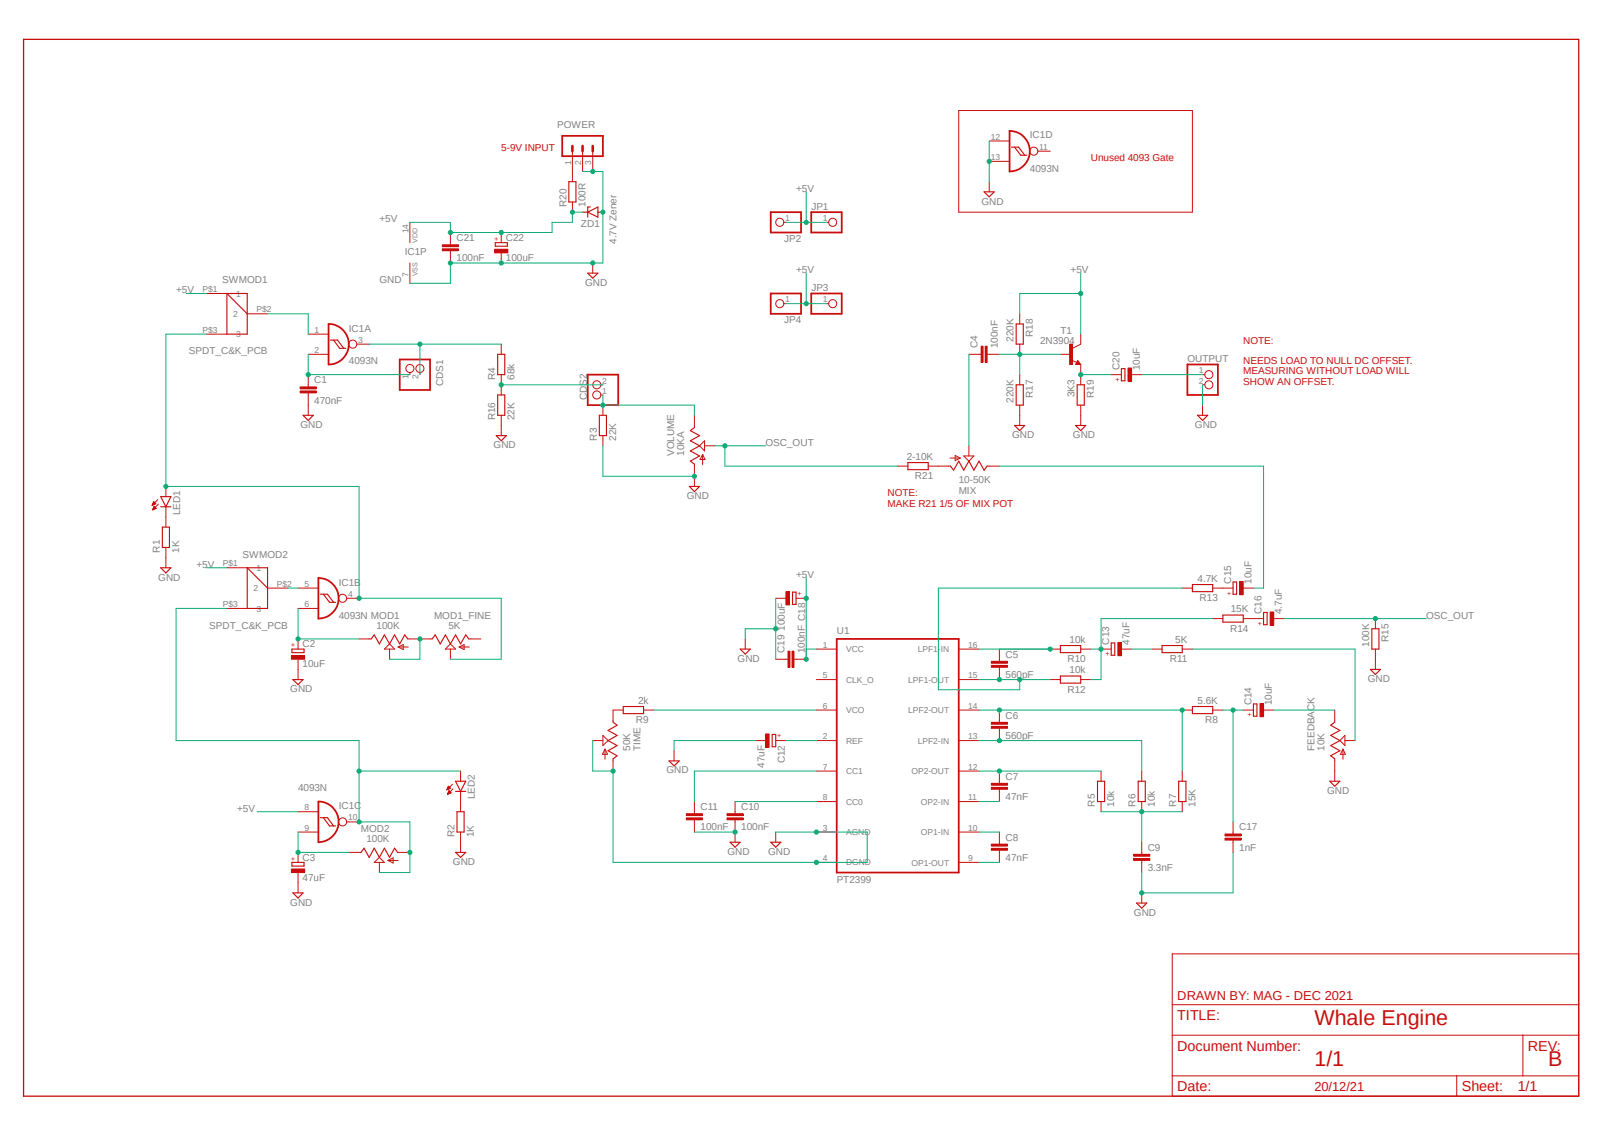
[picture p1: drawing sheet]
<svg xmlns="http://www.w3.org/2000/svg" width="420mm" height="297mm" viewBox="0 0 420 297" stroke-linecap="round" stroke-linejoin="round" font-family="sans-serif">
<defs><g id="words">
<g font-size="5.6" fill="#c90d0c">
<text x="344.8" y="268.9">Whale Engine</text>
<text x="344.8" y="279.6">1/1</text>
<text x="406.1" y="279.6">B</text>
</g>
<g font-size="3.8" fill="#c90d0c">
<text x="308.8" y="267.6">TITLE:</text>
<text x="308.8" y="275.6">Document Number:</text>
<text x="400.8" y="275.6">REV:</text>
<text x="308.8" y="286.3">Date:</text>
<text x="383.5" y="286.3">Sheet:</text>
<text x="398.1" y="286.3">1/1</text>
</g>
<g font-size="3.4" fill="#c90d0c">
<text x="308.8" y="262.3">DRAWN BY: MAG - DEC 2021</text>
<text x="344.8" y="286.3">20/12/21</text>
</g>
<g font-size="2.6" fill="#808080">
<text x="146.2" y="33.5">POWER</text>
<text x="270.2" y="36.3">IC1D</text>
<text x="270.2" y="45">4093N</text>
<text x="208.8" y="50.3">+5V</text>
<text x="257.5" y="53.7">GND</text>
<text x="99.5" y="58.3">+5V</text>
<text x="148.6" y="54.3" transform="rotate(-90 148.6 54.3)">R20</text>
<text x="152.4" y="59.5">ZD1</text>
<text x="153.6" y="54.3" transform="rotate(-90 153.6 54.3)">100R</text>
<text x="212.8" y="55">JP1</text>
<text x="119.8" y="63.2">C21</text>
<text x="132.7" y="63.2">C22</text>
<text x="161.8" y="64" transform="rotate(-90 161.8 64)">4.7V Zener</text>
<text x="205.7" y="63.5">JP2</text>
<text x="106.2" y="67">IC1P</text>
<text x="119.8" y="68.6">100nF</text>
<text x="132.7" y="68.5">100uF</text>
<text x="208.8" y="71.7">+5V</text>
<text x="280.8" y="71.7">+5V</text>
<text x="46.2" y="77">+5V</text>
<text x="58.3" y="74.3">SWMOD1</text>
<text x="99.5" y="74.3">GND</text>
<text x="153.5" y="75">GND</text>
<text x="212.8" y="76.3">JP3</text>
<text x="91.5" y="87">IC1A</text>
<text x="205.7" y="84.8">JP4</text>
<text x="265.9" y="89.7" transform="rotate(-90 265.9 89.7)">220K</text>
<text x="270.9" y="88.4" transform="rotate(-90 270.9 88.4)">R18</text>
<text x="278.2" y="87.7">T1</text>
<text x="49.6" y="93">SPDT_C&amp;K_PCB</text>
<text x="91.5" y="95.6">4093N</text>
<text x="256.4" y="91.4" transform="rotate(-90 256.4 91.4)">C4</text>
<text x="261.7" y="91.4" transform="rotate(-90 261.7 91.4)">100nF</text>
<text x="272.8" y="90.3">2N3904</text>
<text x="311.5" y="95">OUTPUT</text>
<text x="82.4" y="100.6">C1</text>
<text x="116.3" y="101.3" transform="rotate(-90 116.3 101.3)">CDS1</text>
<text x="129.9" y="99.7" transform="rotate(-90 129.9 99.7)">R4</text>
<text x="135" y="99.7" transform="rotate(-90 135 99.7)">68k</text>
<text x="293.7" y="97.1" transform="rotate(-90 293.7 97.1)">C20</text>
<text x="299" y="97.1" transform="rotate(-90 299 97.1)">10uF</text>
<text x="82.4" y="105.9">470nF</text>
<text x="153.9" y="105" transform="rotate(-90 153.9 105)">CDS2</text>
<text x="265.9" y="105.7" transform="rotate(-90 265.9 105.7)">220K</text>
<text x="270.9" y="104.4" transform="rotate(-90 270.9 104.4)">R17</text>
<text x="281.9" y="104.3" transform="rotate(-90 281.9 104.3)">3K3</text>
<text x="286.9" y="104.4" transform="rotate(-90 286.9 104.4)">R19</text>
<text x="78.8" y="112.3">GND</text>
<text x="129.9" y="110.3" transform="rotate(-90 129.9 110.3)">R16</text>
<text x="135" y="110.3" transform="rotate(-90 135 110.3)">22K</text>
<text x="313.5" y="112.3">GND</text>
<text x="129.5" y="117.6">GND</text>
<text x="156.6" y="115.7" transform="rotate(-90 156.6 115.7)">R3</text>
<text x="161.6" y="115.7" transform="rotate(-90 161.6 115.7)">22K</text>
<text x="176.8" y="119.6" transform="rotate(-90 176.8 119.6)">VOLUME</text>
<text x="179.5" y="119.6" transform="rotate(-90 179.5 119.6)">10KA</text>
<text x="200.8" y="117">OSC_OUT</text>
<text x="265.5" y="115">GND</text>
<text x="281.5" y="115">GND</text>
<text x="237.9" y="120.7">2-10K</text>
<text x="240" y="125.7">R21</text>
<text x="180.2" y="131">GND</text>
<text x="251.5" y="126.8">10-50K</text>
<text x="251.5" y="129.5">MIX</text>
<text x="47.2" y="135.1" transform="rotate(-90 47.2 135.1)">LED1</text>
<text x="42" y="145" transform="rotate(-90 42 145)">R1</text>
<text x="47" y="145" transform="rotate(-90 47 145)">1K</text>
<text x="51.5" y="149">+5V</text>
<text x="63.6" y="146.3">SWMOD2</text>
<text x="41.5" y="152.3">GND</text>
<text x="88.9" y="153.6">IC1B</text>
<text x="208.8" y="151.6">+5V</text>
<text x="314.2" y="152.7">4.7K</text>
<text x="323" y="153.1" transform="rotate(-90 323 153.1)">C15</text>
<text x="328.3" y="153.1" transform="rotate(-90 328.3 153.1)">10uF</text>
<text x="314.7" y="157.7">R13</text>
<text x="322.9" y="160.7">15K</text>
<text x="331" y="161.1" transform="rotate(-90 331 161.1)">C16</text>
<text x="336.3" y="161.1" transform="rotate(-90 336.3 161.1)">4.7uF</text>
<text x="54.9" y="165">SPDT_C&amp;K_PCB</text>
<text x="88.9" y="162.3">4093N MOD1</text>
<text x="98.8" y="165">100K</text>
<text x="113.9" y="162.3">MOD1_FINE</text>
<text x="117.6" y="165">5K</text>
<text x="205.9" y="165.5" transform="rotate(-90 205.9 165.5)">100uF</text>
<text x="219.5" y="166.3">U1</text>
<text x="322.7" y="165.7">R14</text>
<text x="374.1" y="162.3">OSC_OUT</text>
<text x="79.4" y="169.8">C2</text>
<text x="193.5" y="173.6">GND</text>
<text x="205.8" y="171.4" transform="rotate(-90 205.8 171.4)">C19</text>
<text x="211.1" y="171.4" transform="rotate(-90 211.1 171.4)">100nF C18</text>
<text x="263.8" y="172.5">C5</text>
<text x="280" y="173.7">R10</text>
<text x="280.6" y="168.7">10k</text>
<text x="291" y="169.1" transform="rotate(-90 291 169.1)">C13</text>
<text x="296.3" y="169.1" transform="rotate(-90 296.3 169.1)">47uF</text>
<text x="306.9" y="173.7">R11</text>
<text x="308.3" y="168.7">5K</text>
<text x="359.2" y="169.7" transform="rotate(-90 359.2 169.7)">100K</text>
<text x="364.2" y="168.4" transform="rotate(-90 364.2 168.4)">R15</text>
<text x="79.4" y="175.1">10uF</text>
<text x="263.8" y="177.9">560pF</text>
<text x="280.6" y="176.7">10k</text>
<text x="358.8" y="179">GND</text>
<text x="76.2" y="181.6">GND</text>
<text x="167.4" y="184.7">2k</text>
<text x="280" y="181.7">R12</text>
<text x="314.2" y="184.7">5.6K</text>
<text x="328.3" y="185.1" transform="rotate(-90 328.3 185.1)">C14</text>
<text x="333.6" y="185.1" transform="rotate(-90 333.6 185.1)">10uF</text>
<text x="166.8" y="189.7">R9</text>
<text x="263.8" y="188.6">C6</text>
<text x="316.1" y="189.7">R8</text>
<text x="165.4" y="197" transform="rotate(-90 165.4 197)">50K</text>
<text x="168" y="197" transform="rotate(-90 168 197)">TIME</text>
<text x="263.8" y="193.9">560pF</text>
<text x="344.8" y="197" transform="rotate(-90 344.8 197)">FEEDBACK</text>
<text x="347.5" y="197" transform="rotate(-90 347.5 197)">10K</text>
<text x="174.8" y="202.9">GND</text>
<text x="200.5" y="201.4" transform="rotate(-90 200.5 201.4)">47uF</text>
<text x="205.9" y="200.3" transform="rotate(-90 205.9 200.3)">C12</text>
<text x="78.2" y="207.6">4093N</text>
<text x="124.6" y="209.8" transform="rotate(-90 124.6 209.8)">LED2</text>
<text x="263.8" y="209.9">47nF</text>
<text x="263.8" y="204.6">C7</text>
<text x="348.1" y="208.3">GND</text>
<text x="62.2" y="213">+5V</text>
<text x="88.9" y="212.3">IC1C</text>
<text x="183.8" y="212.6">C11</text>
<text x="194.4" y="212.6">C10</text>
<text x="287.2" y="211.6" transform="rotate(-90 287.2 211.6)">R5</text>
<text x="292.3" y="211.6" transform="rotate(-90 292.3 211.6)">10k</text>
<text x="297.9" y="211.6" transform="rotate(-90 297.9 211.6)">R6</text>
<text x="302.9" y="211.6" transform="rotate(-90 302.9 211.6)">10k</text>
<text x="308.6" y="211.6" transform="rotate(-90 308.6 211.6)">R7</text>
<text x="313.6" y="211.6" transform="rotate(-90 313.6 211.6)">15K</text>
<text x="94.7" y="218.3">MOD2</text>
<text x="96.1" y="221">100K</text>
<text x="119.3" y="219.6" transform="rotate(-90 119.3 219.6)">R2</text>
<text x="124.3" y="219.6" transform="rotate(-90 124.3 219.6)">1K</text>
<text x="183.8" y="217.9">100nF</text>
<text x="194.4" y="217.9">100nF</text>
<text x="263.8" y="220.6">C8</text>
<text x="325.1" y="217.9">C17</text>
<text x="79.4" y="225.8">C3</text>
<text x="118.8" y="226.9">GND</text>
<text x="190.8" y="224.3">GND</text>
<text x="201.5" y="224.3">GND</text>
<text x="263.8" y="225.9">47nF</text>
<text x="301.1" y="223.2">C9</text>
<text x="325.1" y="223.2">1nF</text>
<text x="79.4" y="231.1">47uF</text>
<text x="219.5" y="231.6">PT2399</text>
<text x="301.1" y="228.6">3.3nF</text>
<text x="76.2" y="237.6">GND</text>
<text x="297.5" y="240.3">GND</text>
</g>
<g font-size="2.6" fill="#c90d0c">
<text x="131.5" y="39.7">5-9V INPUT</text>
<text x="286.2" y="42.3">Unused 4093 Gate</text>
<text x="326.1" y="90.3">NOTE:</text>
<text x="326.1" y="95.4">NEEDS LOAD TO NULL DC OFFSET.</text>
<text x="326.1" y="98.2">MEASURING WITHOUT LOAD WILL</text>
<text x="326.1" y="101">SHOW AN OFFSET.</text>
<text x="232.8" y="130.2">NOTE:</text>
<text x="232.8" y="133">MAKE R21 1/5 OF MIX POT</text>
</g>
<g font-size="2.2" fill="#808080">
<text x="259.9" y="36.6">12</text>
<text x="259.9" y="42">13</text>
<text x="272.6" y="39.3">11</text>
<text x="149.8" y="43.3" transform="rotate(-90 149.8 43.3)">1</text>
<text x="152.4" y="43.3" transform="rotate(-90 152.4 43.3)">2</text>
<text x="155.1" y="43.3" transform="rotate(-90 155.1 43.3)">3</text>
<text x="206" y="58">1</text>
<text x="215.8" y="58">1</text>
<text x="107.1" y="61.2" transform="rotate(-90 107.1 61.2)">14</text>
<text x="53.1" y="76.6">P$1</text>
<text x="62" y="77.8">1</text>
<text x="107.1" y="72.7" transform="rotate(-90 107.1 72.7)">7</text>
<text x="61.2" y="83.1">2</text>
<text x="67.3" y="82">P$2</text>
<text x="206" y="79.3">1</text>
<text x="215.8" y="79.3">1</text>
<text x="53.1" y="87.3">P$3</text>
<text x="62" y="88.5">3</text>
<text x="82.5" y="87.3">1</text>
<text x="94" y="90">3</text>
<text x="82.5" y="92.6">2</text>
<text x="107.1" y="99.3" transform="rotate(-90 107.1 99.3)">1</text>
<text x="109.8" y="99.3" transform="rotate(-90 109.8 99.3)">2</text>
<text x="157.9" y="100.6">2</text>
<text x="314.5" y="98">1</text>
<text x="314.5" y="100.6">2</text>
<text x="157.9" y="103.3">1</text>
<text x="58.5" y="148.6">P$1</text>
<text x="67.3" y="149.8">1</text>
<text x="66.5" y="155.1">2</text>
<text x="72.6" y="153.9">P$2</text>
<text x="79.8" y="153.9">5</text>
<text x="58.5" y="159.3">P$3</text>
<text x="67.3" y="160.4">3</text>
<text x="79.8" y="159.3">6</text>
<text x="91.3" y="156.6">4</text>
<text x="215.8" y="169.9">1</text>
<text x="222" y="171.1">VCC</text>
<text x="240.7" y="171.1">LPF1-IN</text>
<text x="254" y="169.9">16</text>
<text x="215.8" y="177.9">5</text>
<text x="222" y="179.1">CLK_O</text>
<text x="238.3" y="179.1">LPF1-OUT</text>
<text x="254" y="177.9">15</text>
<text x="215.8" y="185.9">6</text>
<text x="254" y="185.9">14</text>
<text x="222" y="187.1">VCO</text>
<text x="238.3" y="187.1">LPF2-OUT</text>
<text x="215.8" y="193.9">2</text>
<text x="222" y="195.1">REF</text>
<text x="240.7" y="195.1">LPF2-IN</text>
<text x="254" y="193.9">13</text>
<text x="215.8" y="201.9">7</text>
<text x="222" y="203.1">CC1</text>
<text x="239.1" y="203.1">OP2-OUT</text>
<text x="254" y="201.9">12</text>
<text x="215.8" y="209.9">8</text>
<text x="254" y="209.9">11</text>
<text x="79.8" y="212.6">8</text>
<text x="91.3" y="215.3">10</text>
<text x="222" y="211.1">CC0</text>
<text x="241.6" y="211.1">OP2-IN</text>
<text x="79.8" y="217.9">9</text>
<text x="215.8" y="217.9">3</text>
<text x="222" y="219.1">AGND</text>
<text x="241.6" y="219.1">OP1-IN</text>
<text x="254" y="217.9">10</text>
<text x="215.8" y="225.9">4</text>
<text x="222" y="227.1">DGND</text>
<text x="239.1" y="227.1">OP1-OUT</text>
<text x="254" y="225.9">9</text>
</g>
<g font-size="1.9" fill="#808080">
<text x="109.5" y="63.7" transform="rotate(-90 109.5 63.7)">VDD</text>
<text x="109.5" y="72.5" transform="rotate(-90 109.5 72.5)">VSS</text>
</g>
<g font-size="1.9" fill="#c90d0c">
<text x="130.9" y="63.2" transform="rotate(-90 130.9 63.2)">+</text>
<text x="292.6" y="100.2">+</text>
<text x="209.2" y="156.4">+</text>
<text x="321.9" y="156.2">+</text>
<text x="329.9" y="164.2">+</text>
<text x="77.6" y="169.9" transform="rotate(-90 77.6 169.9)">+</text>
<text x="290" y="172.2">+</text>
<text x="327.3" y="188.2">+</text>
<text x="203.9" y="193.7">+</text>
<text x="77.6" y="225.8" transform="rotate(-90 77.6 225.8)">+</text>
</g>
</g></defs>
<path d="M5.6 10l408.9 278.2M414.5 10l-408.9 278.2" fill="none" stroke="#fff" stroke-width=".26"/>
<g fill="none" stroke="#c90d0c" stroke-width=".26">
<path d="M251.5 29h61.3v26.7h-61.3zM54.2 77h5.3M54.2 87.7h5.3M64.9 82.3h5.3M80.9 87.7h5.3M80.9 93h5.3M93.6 90.3h3.3M80.9 101v.5M80.9 103.1v.5M59.5 159.6h5.4M59.5 149h5.4M70.2 154.3h5.3"/>
<path d="M78.2 154.3h5.3M78.2 159.6h5.3M90.9 157h3.3M78.2 213h5.3M78.2 218.3h5.3M90.9 215.6h3.3"/>
<circle cx="92.5" cy="90.3" r="1.06"/>
<circle cx="89.9" cy="157" r="1.06"/>
<circle cx="89.9" cy="215.6" r="1.06"/>
</g>
<path d="M86.2 85a5.3 5.3 0 0 1 5.3 5.3 5.3 5.3 0 0 1-5.3 5.3zM83.5 151.6a5.3 5.3 0 0 1 5.3 5.4 5.3 5.3 0 0 1-5.3 5.3zM83.5 210.3a5.3 5.3 0 0 1 5.3 5.3 5.3 5.3 0 0 1-5.3 5.4z" fill="none" stroke="#c90d0c" stroke-width=".47"/>
<path d="M59.5 77h5.4v10.7h-5.4zM59.5 77l5.4 5.3M86.7 89.2h1.9l1.6 2.2M87.5 89.2l1.6 2.2h1.6M64.9 149h5.3v10.6h-5.3zM64.9 149l5.3 5.3M84 155.9h1.9l1.6 2.1M84.8 155.9l1.6 2.1h1.7M84 214.5h1.9l1.6 2.2M84.8 214.5l1.6 2.2h1.7" fill="none" stroke="#c90d0c" stroke-width=".3"/>
<path d="M78.7 101.5h4.3v.5h-4.3z" fill-rule="evenodd" fill="#c90d0c"/>
<path d="M78.7 101.5h4.3v.5h-4.3z" fill="none" stroke="#c90d0c" stroke-width=".26"/>
<path d="M78.7 102.6h4.3v.5h-4.3z" fill-rule="evenodd" fill="#c90d0c"/>
<g fill="none" stroke="#c90d0c" stroke-width=".26">
<path d="M80.9 98.3v2.7M107.5 97.7v.6M110.2 97.7v.6M78.7 102.6h4.3v.5h-4.3zM80.9 103.6v5.4"/>
<circle cx="107.5" cy="96.7" r="1.06"/>
<circle cx="110.1" cy="96.7" r="1.06"/>
</g>
<path d="M79.5 109h2.7l-1.3 1.3zM76.6 170.3h3.2v.9h-3.2z" fill="none" stroke="#c90d0c" stroke-width=".3"/>
<path d="M104.9 94.3h7.9v8h-7.9z" fill="none" stroke="#c90d0c" stroke-width=".47"/>
<path d="M76.5 172h3.4v1h-3.4z" fill-rule="evenodd" fill="#c90d0c"/>
<g fill="none" stroke="#c90d0c" stroke-width=".26">
<path d="M76.5 172h3.4v1h-3.4zM78.2 167.6v2.7M78.2 173v5.3M94.2 167.6h3.2M100.8 170.3l1.4-1.3 1.3 1.3zM102.2 170.3v2.7M104.4 169.8h2.7M104.4 169.8l1.4-.7v1.3zM107 167.6h6.4M118.2 169l1.3 1.3h-2.7zM118.2 170.3v2.7M120.4 169.8h2.7"/>
<path d="M120.4 169.8l1.4-.7v1.3zM123 167.6h3.2"/>
</g>
<path d="M76.8 178.3h2.7l-1.3 1.3zM97.4 167.6l.8-1 1.3 2.4 1.3-2.4 1.4 2.4 1.3-2.4 1.4 2.4 1.3-2.4 .8 1M113.4 167.6l.8-1 1.3 2.4 1.3-2.4 1.4 2.4 1.3-2.4 1.3 2.4 1.4-2.4 .8 1M76.6 226.3h3.2v.9h-3.2z" fill="none" stroke="#c90d0c" stroke-width=".3"/>
<path d="M76.5 228h3.4v.9h-3.4z" fill-rule="evenodd" fill="#c90d0c"/>
<g fill="none" stroke="#c90d0c" stroke-width=".26">
<path d="M150.2 39.7v5.3M152.8 39.7v5.3M155.5 39.7v5.3M155.5 69v2.7M131.5 111.6v2.7M157.6 103.6h.6M157.6 101h.6M158.2 106.3v2.7M158.2 114.3v2.7M182.2 109v3.2M183.5 117l1.3-1.3v2.6zM184.3 119.3v2.6"/>
<path d="M184.3 119.3l.7 1.3h-1.4zM184.8 117h2.7M39.9 132.5h.1M40 132.5h.2M40 132.4h.4M40 132.3h.6M40.1 132.2h.8M40.1 133.7h.1M40.1 133.6h.3M40.1 132.1h.7M40.1 133.5h.5M40.2 132h.4"/>
<path d="M40.2 133.4h.7M40.2 131.9h.4M40.2 133.3h.7M40.3 131.8h.2M40.3 133.2h.6M40.3 131.7l-.4 .9M40.3 131.7l.6 .5M40.3 131.7h.1M40.3 133.1h.4M40.3 133.1h.3M40.4 133h.2M40.4 132.8l-.4 1"/>
<path d="M40.4 132.8l.6 .6-1 .4M40.4 132.8h.1M40.9 132.2l-1 .4M41.4 131.1l-1.5 1.5M41.5 132.3l-1.5 1.5M43.5 127.6v2.7M43.5 133v5.3M182.2 121.8v5.8M43.5 143.6v5.4M214.2 170.3h5.3M214.2 178.3h5.3M251.5 170.3h5.3"/>
<path d="M251.5 178.3h5.3M262.2 173v.5M262.2 175.1v.5M214.2 194.3h5.3M214.2 186.3h5.3M251.5 194.3h5.3M251.5 186.3h5.3M117.3 207.1h.1M117.3 207.1h.4M117.3 207h.6M117.4 206.8h.7M117.4 208.4h.1"/>
<path d="M117.4 208.3h.3M117.5 206.7h.5M117.5 208.2h.4M117.5 206.5h.4M117.5 208.1h.6M117.6 206.5h.2M117.6 208h.7M117.6 206.4h.1M117.6 207.9h.6M117.6 206.3l.6 .5-1 .4zM117.6 207.8h.5M117.7 207.7h.3"/>
<path d="M117.7 207.6h.2M117.8 207.5l-.4 .9M117.8 207.5l.5 .5M117.8 207.5h.1M118.3 208l-.9 .4M118.7 205.8l-1.5 1.4M118.8 207l-1.4 1.4M120.8 202.3v2.7M120.8 207.6v5.4M120.8 218.3v5.3M214.2 218.3h5.3M214.2 202.3h5.3"/>
<path d="M214.2 210.3h5.3M251.5 218.3h5.3M251.5 202.3h5.3M251.5 210.3h5.3M76.5 228h3.4v.9h-3.4zM78.2 223.6v2.7M78.2 228.9v5.4M91.5 223.6h3.2M98.2 226.3l1.3-1.3 1.3 1.3zM99.5 226.3v2.6M101.8 225.8h2.6M101.8 225.8l1.3-.7v1.3z"/>
<path d="M104.3 223.6h3.2M214.2 226.3h5.3M251.5 226.3h5.3"/>
<circle cx="156.5" cy="101" r="1.06"/>
<circle cx="156.5" cy="103.6" r="1.06"/>
</g>
<g fill="none" stroke="#c90d0c" stroke-width=".3">
<path d="M154.2 71.7h2.6l-1.3 1.3zM130.2 114.3h2.6l-1.3 1.4zM157.2 109h1.9v5.3h-1.9zM182.2 112.2l-1.1 .8 2.4 1.3-2.4 1.4 2.4 1.3-2.4 1.3 2.4 1.3-2.4 1.4 1.1 .8M42.2 130.3h2.6l-1.3 2.7zM42.2 133h2.6M42.6 138.3h1.8v5.3h-1.8zM180.8 127.6h2.7l-1.3 1.4zM42.2 149h2.6l-1.3 1.3zM119.5 205h2.7l-1.4 2.6zM119.5 207.6h2.7M119.9 213h1.9v5.3h-1.9z"/>
<path d="M76.8 234.3h2.7l-1.3 1.3zM94.7 223.6l.8-1.1 1.4 2.5 1.3-2.5 1.3 2.5 1.3-2.5 1.4 2.5 1.3-2.5 .8 1.1M119.5 223.6h2.7l-1.4 1.4z"/>
</g>
<path d="M147.5 35.6h10.7v5.4h-10.7zM154.2 98.3h8v8h-8zM219.5 167.6h32v61.3h-32z" fill="none" stroke="#c90d0c" stroke-width=".47"/>
<path d="M150.2 38.3v1.4M152.8 38.3v1.4M155.5 38.3v1.4" fill="none" stroke="#c90d0c" stroke-width=".68"/>
<path d="M260.1 173.5h4.2v.5h-4.2z" fill-rule="evenodd" fill="#c90d0c"/>
<path d="M260.1 173.5h4.2v.5h-4.2z" fill="none" stroke="#c90d0c" stroke-width=".26"/>
<path d="M260.1 174.6h4.2v.5h-4.2z" fill-rule="evenodd" fill="#c90d0c"/>
<path d="M260.1 174.6h4.2v.5h-4.2zM262.2 170.3v2.7M262.2 175.6v2.7M262.2 189v.5M262.2 191.1v.5" fill="none" stroke="#c90d0c" stroke-width=".26"/>
<path d="M260.1 189.5h4.2v.5h-4.2z" fill-rule="evenodd" fill="#c90d0c"/>
<path d="M260.1 189.5h4.2v.5h-4.2z" fill="none" stroke="#c90d0c" stroke-width=".26"/>
<path d="M260.1 190.6h4.2v.5h-4.2z" fill-rule="evenodd" fill="#c90d0c"/>
<path d="M260.1 190.6h4.2v.5h-4.2zM262.2 186.3v2.7M262.2 191.6v2.7M262.2 205v.5M262.2 207.1v.5" fill="none" stroke="#c90d0c" stroke-width=".26"/>
<path d="M260.1 205.5h4.2v.5h-4.2z" fill-rule="evenodd" fill="#c90d0c"/>
<path d="M260.1 205.5h4.2v.5h-4.2z" fill="none" stroke="#c90d0c" stroke-width=".26"/>
<path d="M260.1 206.6h4.2v.5h-4.2z" fill-rule="evenodd" fill="#c90d0c"/>
<path d="M260.1 206.6h4.2v.5h-4.2zM262.2 202.3v2.7M262.2 207.6v2.7M262.2 221v.5M262.2 223.1v.5" fill="none" stroke="#c90d0c" stroke-width=".26"/>
<path d="M260.1 221.5h4.2v.5h-4.2z" fill-rule="evenodd" fill="#c90d0c"/>
<path d="M260.1 221.5h4.2v.5h-4.2z" fill="none" stroke="#c90d0c" stroke-width=".26"/>
<path d="M260.1 222.6h4.2v.5h-4.2z" fill-rule="evenodd" fill="#c90d0c"/>
<path d="M262.2 218.3v2.7M260.1 222.6h4.2v.5h-4.2zM262.2 223.6v2.7M299.5 223.6v.6M299.5 225.8v.5" fill="none" stroke="#c90d0c" stroke-width=".26"/>
<path d="M297.4 224.2h4.2v.5h-4.2z" fill-rule="evenodd" fill="#c90d0c"/>
<path d="M297.4 224.2h4.2v.5h-4.2z" fill="none" stroke="#c90d0c" stroke-width=".26"/>
<path d="M297.4 225.3h4.2v.5h-4.2z" fill-rule="evenodd" fill="#c90d0c"/>
<g fill="none" stroke="#c90d0c" stroke-width=".26">
<path d="M310.1 186.3h2.7M318.1 186.3h2.7M192.8 213v.5M192.8 215.1v.5M288.8 202.3v2.7M288.8 210.3v2.7M299.5 202.3v2.7M299.5 210.3v2.7M310.1 202.3v2.7M310.1 210.3v2.7M297.4 225.3h4.2v.5h-4.2zM299.5 221v2.6"/>
<path d="M299.5 226.3v2.6"/>
</g>
<path d="M312.8 185.4h5.3v1.8h-5.3zM287.9 205h1.9v5.3h-1.9zM298.6 205h1.8v5.3h-1.8zM309.2 205h1.9v5.3h-1.9z" fill="none" stroke="#c90d0c" stroke-width=".3"/>
<path d="M190.7 213.5h4.2v.5h-4.2z" fill-rule="evenodd" fill="#c90d0c"/>
<path d="M190.7 213.5h4.2v.5h-4.2z" fill="none" stroke="#c90d0c" stroke-width=".26"/>
<path d="M190.7 214.6h4.2v.5h-4.2z" fill-rule="evenodd" fill="#c90d0c"/>
<path d="M182.2 213v.5M182.2 215.1v.5M190.7 214.6h4.2v.5h-4.2zM192.8 210.3v2.7M192.8 215.6v5.4" fill="none" stroke="#c90d0c" stroke-width=".26"/>
<path d="M191.5 221h2.7l-1.4 1.3z" fill="none" stroke="#c90d0c" stroke-width=".3"/>
<path d="M180 213.5h4.3v.5h-4.3z" fill-rule="evenodd" fill="#c90d0c"/>
<path d="M180 213.5h4.3v.5h-4.3z" fill="none" stroke="#c90d0c" stroke-width=".26"/>
<path d="M180 214.6h4.3v.5h-4.3z" fill-rule="evenodd" fill="#c90d0c"/>
<path d="M155.5 194.3h2.7M158.2 193l1.3 1.3-1.3 1.3zM158.7 196.6v2.6M158.7 196.6l.7 1.3h-1.4zM160.8 199.1v3.2M163.5 186.3h-2.7v3.2M168.8 186.3h2.7M180 214.6h4.3v.5h-4.3zM182.2 210.3v2.7M182.2 215.6v2.7" fill="none" stroke="#c90d0c" stroke-width=".26"/>
<path d="M160.8 189.5l1.1 .8-2.4 1.3 2.4 1.4-2.4 1.3 2.4 1.3-2.4 1.4 2.4 1.3-1.1 .8M163.5 185.4h5.3v1.8h-5.3zM202.6 192.7h.9v3.2h-.9z" fill="none" stroke="#c90d0c" stroke-width=".3"/>
<path d="M200.8 192.6h1v3.4h-1z" fill-rule="evenodd" fill="#c90d0c"/>
<path d="M275.5 170.3h2.7M283.5 170.3h2.7M176.8 197v2.6M198.2 194.3h2.6M200.8 192.6h1v3.4h-1zM203.5 194.3h2.7M203.5 218.3v2.7" fill="none" stroke="#c90d0c" stroke-width=".26"/>
<path d="M278.2 169.4h5.3v1.8h-5.3zM291.5 168.7h.9v3.2h-.9zM175.5 199.6h2.7l-1.4 1.4zM202.2 221h2.7l-1.4 1.3z" fill="none" stroke="#c90d0c" stroke-width=".3"/>
<path d="M293.2 168.6h1v3.4h-1z" fill-rule="evenodd" fill="#c90d0c"/>
<path d="M288.8 170.3h2.7M293.2 168.6h1v3.4h-1zM294.2 170.3h2.6M302.2 170.3h2.6M310.1 170.3h2.7M350.1 186.3v3.2M350.1 199.1v3.2M352.3 196.6v2.6M352.3 196.6l.6 1.3h-1.3zM352.8 193v2.6l-1.3-1.3zM352.8 194.3h2.7" fill="none" stroke="#c90d0c" stroke-width=".26"/>
<path d="M304.8 169.4h5.3v1.8h-5.3zM328.8 184.7h.9v3.2h-.9zM350.1 189.5l-1 .8 2.4 1.3-2.4 1.4 2.4 1.3-2.4 1.3 2.4 1.4-2.4 1.3 1 .8" fill="none" stroke="#c90d0c" stroke-width=".3"/>
<path d="M330.5 184.6h1v3.4h-1z" fill-rule="evenodd" fill="#c90d0c"/>
<path d="M310.1 154.3h2.7M318.1 154.3h2.7M275.5 178.3h2.7M283.5 178.3h2.7M326.1 186.3h2.7M330.5 184.6h1v3.4h-1zM331.5 186.3h2.6" fill="none" stroke="#c90d0c" stroke-width=".26"/>
<path d="M312.8 153.4h5.3v1.8h-5.3zM323.5 152.7h.9v3.2h-.9zM278.2 177.4h5.3v1.8h-5.3z" fill="none" stroke="#c90d0c" stroke-width=".3"/>
<path d="M325.2 152.6h.9v3.4h-.9z" fill-rule="evenodd" fill="#c90d0c"/>
<path d="M320.8 154.3h2.7M325.2 152.6h.9v3.4h-.9zM326.1 154.3h2.7M318.1 162.3h2.7M326.1 162.3h2.7" fill="none" stroke="#c90d0c" stroke-width=".26"/>
<path d="M320.8 161.4h5.3v1.8h-5.3zM331.5 160.7h.9v3.2h-.9z" fill="none" stroke="#c90d0c" stroke-width=".3"/>
<path d="M333.2 160.6h.9v3.4h-.9z" fill-rule="evenodd" fill="#c90d0c"/>
<path d="M328.8 162.3h2.7M333.2 160.6h.9v3.4h-.9zM334.1 162.3h2.7M360.8 162.3v2.7M360.8 170.3v5.3M323.5 218.3v.5M350.1 202.3v2.7M323.5 220.4v.6" fill="none" stroke="#c90d0c" stroke-width=".26"/>
<path d="M359.5 175.6h2.7l-1.4 1.4zM359.9 165h1.8v5.3h-1.8zM348.8 205h2.7l-1.4 1.3z" fill="none" stroke="#c90d0c" stroke-width=".3"/>
<path d="M321.4 218.8h4.2v.5h-4.2z" fill-rule="evenodd" fill="#c90d0c"/>
<path d="M321.4 218.8h4.2v.5h-4.2z" fill="none" stroke="#c90d0c" stroke-width=".26"/>
<path d="M321.4 219.9h4.2v.5h-4.2z" fill-rule="evenodd" fill="#c90d0c"/>
<g fill="none" stroke="#c90d0c" stroke-width=".26">
<path d="M315.5 98.3h.6M315.5 101h.6M321.4 219.9h4.2v.5h-4.2zM323.5 215.6v2.7M299.5 234.3v2.6M323.5 221v2.6"/>
<circle cx="317.1" cy="98.3" r="1.06"/>
<circle cx="317.1" cy="101" r="1.06"/>
</g>
<path d="M207.9 155.4h.9v3.2h-.9zM298.2 236.9h2.6l-1.3 1.4z" fill="none" stroke="#c90d0c" stroke-width=".3"/>
<path d="M311.5 95.6h8v8h-8z" fill="none" stroke="#c90d0c" stroke-width=".47"/>
<path d="M206.2 155.2h.9v3.5h-.9z" fill-rule="evenodd" fill="#c90d0c"/>
<path d="M203.5 157h2.7M206.2 155.2h.9v3.5h-.9zM208.8 157h2.7M206.2 173h.5M208.3 173h.5" fill="none" stroke="#c90d0c" stroke-width=".26"/>
<path d="M206.7 170.9h.5v4.2h-.5z" fill-rule="evenodd" fill="#c90d0c"/>
<path d="M206.7 170.9h.5v4.2h-.5z" fill="none" stroke="#c90d0c" stroke-width=".26"/>
<path d="M207.8 170.9h.5v4.2h-.5z" fill-rule="evenodd" fill="#c90d0c"/>
<path d="M107.5 58.3v5.4M107.5 69v5.3M118.2 63.7v.5M118.2 65.8v.5M195.5 167.6v2.7M203.5 173h2.7M207.8 170.9h.5v4.2h-.5zM208.8 173h2.7" fill="none" stroke="#c90d0c" stroke-width=".26"/>
<path d="M194.2 170.3h2.6l-1.3 1.3z" fill="none" stroke="#c90d0c" stroke-width=".3"/>
<path d="M116 64.2h4.3v.5h-4.3z" fill-rule="evenodd" fill="#c90d0c"/>
<path d="M116 64.2h4.3v.5h-4.3z" fill="none" stroke="#c90d0c" stroke-width=".26"/>
<path d="M116 65.3h4.3v.5h-4.3z" fill-rule="evenodd" fill="#c90d0c"/>
<path d="M116 65.3h4.3v.5h-4.3zM118.2 61v2.7M118.2 66.3v2.7" fill="none" stroke="#c90d0c" stroke-width=".26"/>
<path d="M129.9 63.7h3.2v.9h-3.2z" fill="none" stroke="#c90d0c" stroke-width=".3"/>
<path d="M129.8 65.4h3.4v.9h-3.4z" fill-rule="evenodd" fill="#c90d0c"/>
<g fill="none" stroke="#c90d0c" stroke-width=".26">
<path d="M129.8 65.4h3.4v.9h-3.4zM131.5 61v2.7M131.5 66.3v2.7M131.5 90.3v2.7M131.5 98.3v5.3M256.8 93h.5M259 93h.5M267.5 98.3v2.7M131.5 109v2.6M250.6 119.5l1.3 .7-1.3 .7zM252.8 119.6h2.7l-1.3 1.4zM254.2 117v2.6"/>
<path d="M267.5 106.3v5.3M246.2 122.3h3.1M249.2 120.2h2.7M259 122.3h3.2"/>
</g>
<path d="M130.6 93h1.8v5.3h-1.8zM130.6 103.6h1.8v5.4h-1.8zM266.1 111.6h2.7l-1.3 1.4zM266.6 101h1.8v5.3h-1.8zM249.3 122.3l.8 1.1 1.4-2.4 1.3 2.4 1.4-2.4 1.3 2.4 1.3-2.4 1.3 2.4 .9-1.1" fill="none" stroke="#c90d0c" stroke-width=".3"/>
<path d="M258.4 90.8h.6v4.3h-.6z" fill-rule="evenodd" fill="#c90d0c"/>
<path d="M258.4 90.8h.6v4.3h-.6z" fill="none" stroke="#c90d0c" stroke-width=".26"/>
<path d="M257.4 90.8h.5v4.3h-.5z" fill-rule="evenodd" fill="#c90d0c"/>
<path d="M254.2 93h2.6M257.4 90.8h.5v4.3h-.5zM259.5 93h2.7M267.5 82.3v2.7M267.5 90.3v2.7M281.1 94.5l1.3 .6M282.7 94.6l.8 1h-1.3zM283.5 90.3l-2.2 1.1" fill="none" stroke="#c90d0c" stroke-width=".26"/>
<path d="M266.6 85h1.8v5.3h-1.8zM282.7 95.1l.1 .3h-.4l.3-.5 .5 .6h-.8" fill="none" stroke="#c90d0c" stroke-width=".3"/>
<path d="M280.6 90.3h.7v5.3h-.7z" fill-rule="evenodd" fill="#c90d0c"/>
<path d="M278.2 93h2.6M280.6 90.3h.7v5.3h-.7zM283.5 87.7v2.6M283.5 95.6v5.4M283.5 106.3v5.3" fill="none" stroke="#c90d0c" stroke-width=".26"/>
<path d="M294.2 96.7h.9v3.2h-.9zM282.2 111.6h2.6l-1.3 1.4zM282.6 101h1.8v5.3h-1.8z" fill="none" stroke="#c90d0c" stroke-width=".3"/>
<path d="M295.9 96.6h.9v3.4h-.9z" fill-rule="evenodd" fill="#c90d0c"/>
<g fill="none" stroke="#c90d0c" stroke-width=".26">
<path d="M259.5 37h5.3M272.2 39.7h3.3M150.2 45v2.7M150.2 53v2.7M205.6 58.3h.6M216.8 58.3h.6M259.5 42.3h5.3M259.5 47.7v2.6M205.6 79.7h.6M216.8 79.7h.6M291.5 98.3h2.7M295.9 96.6h.9v3.4h-.9z"/>
<path d="M296.8 98.3h2.7M315.5 106.3v2.7M235.5 122.3h2.7M243.5 122.3h2.7M307.5 250.3h106.6v37.3h-106.6zM307.5 271.6h106.6M307.5 263.6h106.6M399.5 271.6v10.7M307.5 282.3h106.6M382.1 282.3v5.3"/>
<circle cx="271.2" cy="39.7" r="1.06"/>
<circle cx="204.6" cy="58.3" r="1.06"/>
<circle cx="218.4" cy="58.3" r="1.06"/>
<circle cx="204.6" cy="79.7" r="1.06"/>
<circle cx="218.4" cy="79.7" r="1.06"/>
</g>
<path d="M265.3 38.6h1.9l1.6 2.1M266.1 38.6l1.7 2.1h1.6M149.2 47.7h1.9v5.3h-1.9zM152.8 55.7h1.4M154.2 55.7l2.6-1.4v2.7zM154.9 54.3h-.7v2.7M156.8 55.7h1.4M258.1 50.3h2.7l-1.3 1.3zM314.2 109h2.6l-1.3 1.3zM238.2 121.4h5.3v1.8h-5.3z" fill="none" stroke="#c90d0c" stroke-width=".3"/>
<path d="M264.8 34.3a5.3 5.3 0 0 1 5.3 5.4 5.3 5.3 0 0 1-5.3 5.3zM202.2 55.7h7.9v5.3h-7.9zM212.8 55.7h8v5.3h-8zM202.2 77h7.9v5.3h-7.9zM212.8 77h8v5.3h-8z" fill="none" stroke="#c90d0c" stroke-width=".47"/>
<path d="M6.2 10.3h407.9v277.3h-407.9z" fill="none" stroke="#c90d0c" stroke-width=".34"/>
<path d="M48.9 77h5.3M70.2 82.3h10.7v5.4M54.2 149h5.3M75.5 154.3h2.7M211.5 151.6v21.4M211.5 170.3h2.7M67.5 213h10.7" fill="none" stroke="#0dab76" stroke-width=".26"/>
<circle cx="211.5" cy="157" r=".55" fill="#0dab76"/>
<circle cx="211.5" cy="157" r=".55" fill="none" stroke="#0dab76" stroke-width=".26"/>
<circle cx="211.5" cy="173" r=".55" fill="#0dab76"/>
<g fill="none" stroke="#0dab76" stroke-width=".26">
<path d="M144.8 58.3v2.7h-26.6"/>
<circle cx="211.5" cy="173" r=".55"/>
</g>
<circle cx="131.5" cy="61" r=".55" fill="#0dab76"/>
<g fill="none" stroke="#0dab76" stroke-width=".26">
<path d="M118.2 58.3v2.7"/>
<circle cx="131.5" cy="61" r=".55"/>
</g>
<circle cx="118.2" cy="61" r=".55" fill="#0dab76"/>
<g fill="none" stroke="#0dab76" stroke-width=".26">
<path d="M107.5 58.3h10.7M152.8 55.7h-2.6v2.6h-5.4"/>
<circle cx="118.2" cy="61" r=".55"/>
</g>
<circle cx="150.2" cy="55.7" r=".55" fill="#0dab76"/>
<g fill="none" stroke="#0dab76" stroke-width=".26">
<path d="M283.5 77h-16v5.3M283.5 71.7v16"/>
<circle cx="150.2" cy="55.7" r=".55"/>
</g>
<circle cx="283.5" cy="77" r=".55" fill="#0dab76"/>
<g fill="none" stroke="#0dab76" stroke-width=".26">
<path d="M206.2 58.3h10.6M211.5 50.3v8"/>
<circle cx="283.5" cy="77" r=".55"/>
</g>
<circle cx="211.5" cy="58.3" r=".55" fill="#0dab76"/>
<g fill="none" stroke="#0dab76" stroke-width=".26">
<path d="M206.2 79.7h10.6M211.5 71.7v8"/>
<circle cx="211.5" cy="58.3" r=".55"/>
</g>
<circle cx="211.5" cy="79.7" r=".55" fill="#0dab76"/>
<g fill="none" stroke="#0dab76" stroke-width=".26">
<path d="M54.2 87.7h-10.7v39.9h50.7v29.4h37.3v16"/>
<circle cx="211.5" cy="79.7" r=".55"/>
</g>
<circle cx="94.2" cy="157" r=".55" fill="#0dab76"/>
<g fill="none" stroke="#0dab76" stroke-width=".26">
<path d="M118.2 173h13.3"/>
<circle cx="94.2" cy="157" r=".55"/>
</g>
<circle cx="43.5" cy="127.6" r=".55" fill="#0dab76"/>
<g fill="none" stroke="#0dab76" stroke-width=".26">
<path d="M59.5 159.6h-13.3v34.7h48v21.3M94.2 202.3h26.6"/>
<circle cx="43.5" cy="127.6" r=".55"/>
</g>
<circle cx="94.2" cy="202.3" r=".55" fill="#0dab76"/>
<g fill="none" stroke="#0dab76" stroke-width=".26">
<path d="M94.2 215.6h13.3"/>
<circle cx="94.2" cy="202.3" r=".55"/>
</g>
<circle cx="94.2" cy="215.6" r=".55" fill="#0dab76"/>
<g fill="none" stroke="#0dab76" stroke-width=".26">
<path d="M107.5 215.6v13.3h-8"/>
<circle cx="94.2" cy="215.6" r=".55"/>
</g>
<circle cx="107.5" cy="223.6" r=".55" fill="#0dab76"/>
<g fill="none" stroke="#0dab76" stroke-width=".26">
<path d="M80.9 93v5.3h26.6"/>
<circle cx="107.5" cy="223.6" r=".55"/>
</g>
<circle cx="80.9" cy="98.3" r=".55" fill="#0dab76"/>
<g fill="none" stroke="#0dab76" stroke-width=".26">
<path d="M158.2 117v8h24"/>
<circle cx="80.9" cy="98.3" r=".55"/>
</g>
<circle cx="182.2" cy="125" r=".55" fill="#0dab76"/>
<g fill="none" stroke="#0dab76" stroke-width=".26">
<path d="M182.2 218.3h10.6"/>
<circle cx="182.2" cy="125" r=".55"/>
</g>
<circle cx="192.8" cy="218.3" r=".55" fill="#0dab76"/>
<g fill="none" stroke="#0dab76" stroke-width=".26">
<path d="M198.2 194.3h-21.4v2.7M203.5 218.3h24"/>
<circle cx="192.8" cy="218.3" r=".55"/>
</g>
<circle cx="214.2" cy="218.3" r=".55" fill="#0dab76"/>
<g fill="none" stroke="#0dab76" stroke-width=".26">
<path d="M155.5 194.3v8h5.3v24"/>
<circle cx="214.2" cy="218.3" r=".55"/>
</g>
<circle cx="160.8" cy="202.3" r=".55" fill="#0dab76"/>
<g fill="none" stroke="#0dab76" stroke-width=".26">
<path d="M227.5 218.3v8h-66.7"/>
<circle cx="160.8" cy="202.3" r=".55"/>
</g>
<circle cx="214.2" cy="226.3" r=".55" fill="#0dab76"/>
<g fill="none" stroke="#0dab76" stroke-width=".26">
<path d="M323.5 223.6v10.7h-24v-5.4"/>
<circle cx="214.2" cy="226.3" r=".55"/>
</g>
<circle cx="299.5" cy="234.3" r=".55" fill="#0dab76"/>
<g fill="none" stroke="#0dab76" stroke-width=".26">
<path d="M203.5 157v16M195.5 165h8"/>
<circle cx="299.5" cy="234.3" r=".55"/>
</g>
<circle cx="203.5" cy="165" r=".55" fill="#0dab76"/>
<g fill="none" stroke="#0dab76" stroke-width=".26">
<path d="M131.5 69h-13.3v5.3h-10.7M315.5 101v5.3M195.5 165v2.6"/>
<circle cx="203.5" cy="165" r=".55"/>
</g>
<circle cx="118.2" cy="69" r=".55" fill="#0dab76"/>
<g fill="none" stroke="#0dab76" stroke-width=".26">
<path d="M131.5 69h24"/>
<circle cx="118.2" cy="69" r=".55"/>
</g>
<circle cx="131.5" cy="69" r=".55" fill="#0dab76"/>
<g fill="none" stroke="#0dab76" stroke-width=".26">
<path d="M158.2 55.7v13.3h-2.7"/>
<circle cx="131.5" cy="69" r=".55"/>
</g>
<circle cx="155.5" cy="69" r=".55" fill="#0dab76"/>
<g fill="none" stroke="#0dab76" stroke-width=".26">
<path d="M152.8 45h5.4"/>
<circle cx="155.5" cy="69" r=".55"/>
</g>
<circle cx="155.5" cy="45" r=".55" fill="#0dab76"/>
<g fill="none" stroke="#0dab76" stroke-width=".26">
<path d="M158.2 45v10.7"/>
<circle cx="155.5" cy="45" r=".55"/>
</g>
<circle cx="158.2" cy="55.7" r=".55" fill="#0dab76"/>
<g fill="none" stroke="#0dab76" stroke-width=".26">
<path d="M259.5 37v10.7"/>
<circle cx="158.2" cy="55.7" r=".55"/>
</g>
<circle cx="259.5" cy="42.3" r=".55" fill="#0dab76"/>
<g fill="none" stroke="#0dab76" stroke-width=".26">
<path d="M96.9 90.3h34.6M110.2 90.3v8"/>
<circle cx="259.5" cy="42.3" r=".55"/>
</g>
<circle cx="110.2" cy="90.3" r=".55" fill="#0dab76"/>
<g fill="none" stroke="#0dab76" stroke-width=".26">
<path d="M78.2 159.6v8h16"/>
<circle cx="110.2" cy="90.3" r=".55"/>
</g>
<circle cx="78.2" cy="167.6" r=".55" fill="#0dab76"/>
<g fill="none" stroke="#0dab76" stroke-width=".26">
<path d="M110.2 167.6v5.4h-8"/>
<circle cx="78.2" cy="167.6" r=".55"/>
</g>
<circle cx="110.2" cy="167.6" r=".55" fill="#0dab76"/>
<g fill="none" stroke="#0dab76" stroke-width=".26">
<path d="M78.2 218.3v5.3h13.3"/>
<circle cx="110.2" cy="167.6" r=".55"/>
</g>
<circle cx="78.2" cy="223.6" r=".55" fill="#0dab76"/>
<g fill="none" stroke="#0dab76" stroke-width=".26">
<path d="M256.8 170.3h18.7"/>
<circle cx="78.2" cy="223.6" r=".55"/>
</g>
<circle cx="275.5" cy="170.3" r=".55" fill="#0dab76"/>
<g fill="none" stroke="#0dab76" stroke-width=".26">
<path d="M256.8 178.3h10.7M262.2 170.3h13.3"/>
<circle cx="275.5" cy="170.3" r=".55"/>
</g>
<circle cx="262.2" cy="178.3" r=".55" fill="#0dab76"/>
<g fill="none" stroke="#0dab76" stroke-width=".26">
<path d="M275.5 178.3h-8v2.7h-21.3"/>
<circle cx="262.2" cy="178.3" r=".55"/>
</g>
<circle cx="267.5" cy="178.3" r=".55" fill="#0dab76"/>
<g fill="none" stroke="#0dab76" stroke-width=".26">
<path d="M310.1 154.3h-63.9v26.7M256.8 186.3h53.3v16"/>
<circle cx="267.5" cy="178.3" r=".55"/>
</g>
<circle cx="262.2" cy="186.3" r=".55" fill="#0dab76"/>
<circle cx="262.2" cy="186.3" r=".55" fill="none" stroke="#0dab76" stroke-width=".26"/>
<circle cx="310.1" cy="186.3" r=".55" fill="#0dab76"/>
<g fill="none" stroke="#0dab76" stroke-width=".26">
<path d="M256.8 194.3h42.7"/>
<circle cx="310.1" cy="186.3" r=".55"/>
</g>
<circle cx="262.2" cy="194.3" r=".55" fill="#0dab76"/>
<g fill="none" stroke="#0dab76" stroke-width=".26">
<path d="M299.5 194.3v8M256.8 202.3h32"/>
<circle cx="262.2" cy="194.3" r=".55"/>
</g>
<circle cx="262.2" cy="202.3" r=".55" fill="#0dab76"/>
<g fill="none" stroke="#0dab76" stroke-width=".26">
<path d="M256.8 210.3h5.4M256.8 218.3h5.4M288.8 213h21.3M256.8 226.3h5.4"/>
<circle cx="262.2" cy="202.3" r=".55"/>
</g>
<circle cx="299.5" cy="213" r=".55" fill="#0dab76"/>
<g fill="none" stroke="#0dab76" stroke-width=".26">
<path d="M286.2 170.3h2.6v8M171.5 186.3h42.7M206.2 194.3h8M192.8 210.3h21.4M214.2 202.3h-32v8M299.5 213v8"/>
<circle cx="299.5" cy="213" r=".55"/>
</g>
<circle cx="288.8" cy="170.3" r=".55" fill="#0dab76"/>
<g fill="none" stroke="#0dab76" stroke-width=".26">
<path d="M286.2 178.3h2.6M296.8 170.3h5.4M312.8 170.3h42.7v24M318.1 162.3h-29.3v8M320.8 186.3h5.3M323.5 186.3v29.3M334.1 186.3h16"/>
<circle cx="288.8" cy="170.3" r=".55"/>
</g>
<circle cx="323.5" cy="186.3" r=".55" fill="#0dab76"/>
<g fill="none" stroke="#0dab76" stroke-width=".26">
<path d="M336.8 162.3h37.3"/>
<circle cx="323.5" cy="186.3" r=".55"/>
</g>
<circle cx="360.8" cy="162.3" r=".55" fill="#0dab76"/>
<g fill="none" stroke="#0dab76" stroke-width=".26">
<path d="M187.5 117h13.3"/>
<circle cx="360.8" cy="162.3" r=".55"/>
</g>
<circle cx="190.2" cy="117" r=".55" fill="#0dab76"/>
<g fill="none" stroke="#0dab76" stroke-width=".26">
<path d="M131.5 101h26.7M190.2 117v5.3h45.3"/>
<circle cx="190.2" cy="117" r=".55"/>
</g>
<circle cx="131.5" cy="101" r=".55" fill="#0dab76"/>
<g fill="none" stroke="#0dab76" stroke-width=".26">
<path d="M158.2 103.6v2.7h24v2.7"/>
<circle cx="131.5" cy="101" r=".55"/>
</g>
<circle cx="158.2" cy="106.3" r=".55" fill="#0dab76"/>
<g fill="none" stroke="#0dab76" stroke-width=".26">
<path d="M262.2 93h5.3v5.3"/>
<circle cx="158.2" cy="106.3" r=".55"/>
</g>
<circle cx="267.5" cy="93" r=".55" fill="#0dab76"/>
<g fill="none" stroke="#0dab76" stroke-width=".26">
<path d="M254.2 93v24M267.5 93h10.7M283.5 98.3h8"/>
<circle cx="267.5" cy="93" r=".55"/>
</g>
<circle cx="283.5" cy="98.3" r=".55" fill="#0dab76"/>
<g fill="none" stroke="#0dab76" stroke-width=".26">
<path d="M299.5 98.3h16M262.2 122.3h69.3v32h-2.7"/>
<circle cx="283.5" cy="98.3" r=".55"/>
</g>
<use href="#words"/>
</svg>
